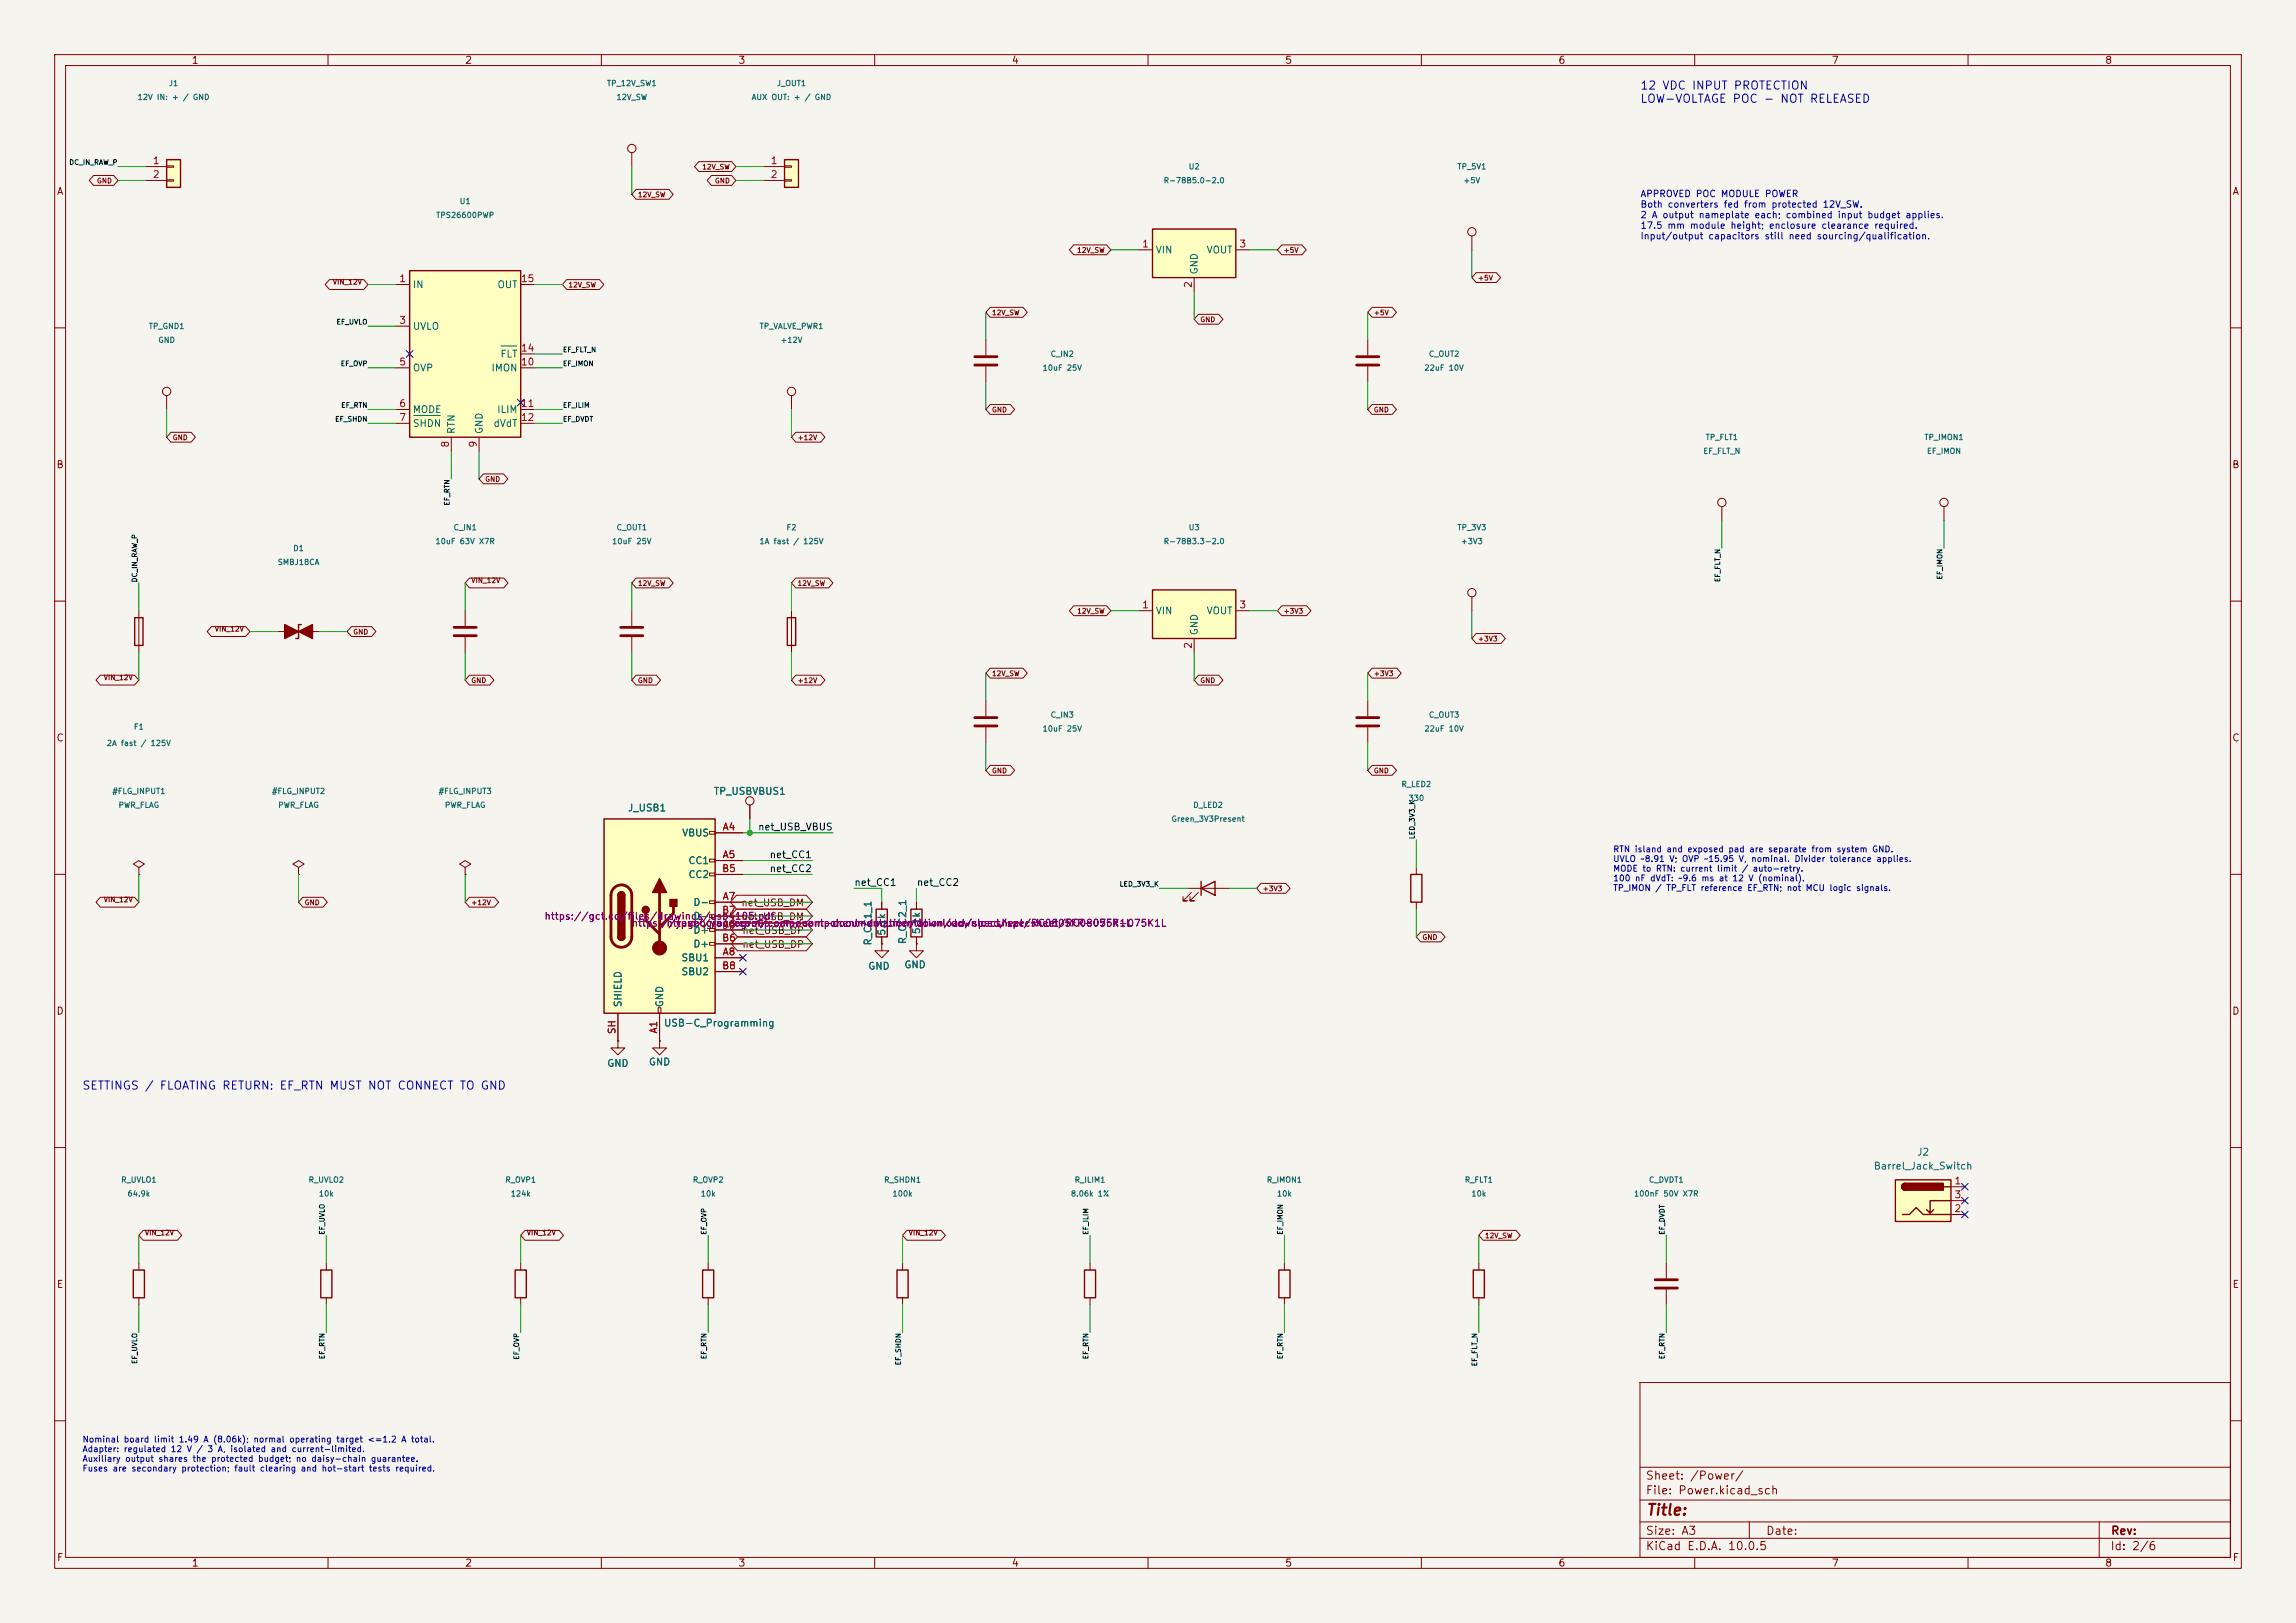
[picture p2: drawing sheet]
<svg xmlns="http://www.w3.org/2000/svg" width="420mm" height="297mm" viewBox="0 0 420 297" stroke-linecap="round" stroke-linejoin="round" font-family="sans-serif">
<defs><g id="words">
<text font-size="2" fill="#840000" x="301" y="277.8">Title:</text>
<g font-size="1.5" fill="#0000c2">
<text x="300" y="16.8">12 VDC INPUT PROTECTION</text>
<text x="300" y="19.2">LOW-VOLTAGE POC - NOT RELEASED</text>
<text x="15" y="199.8">SETTINGS / FLOATING RETURN: EF_RTN MUST NOT CONNECT TO GND</text>
</g>
<g font-size="1.5" fill="#840000">
<text x="300.9" y="273.8">File: Power.kicad_sch</text>
<text x="300.9" y="271.1">Sheet: /Power/</text>
<text x="300.9" y="281.2">Size: A3</text>
<text x="322.9" y="281.2">Date:</text>
<text x="386" y="281.2">Rev:</text>
<text x="300.9" y="284">KiCad E.D.A. 10.0.5</text>
<text x="385.9" y="284">Id: 2/6</text>
</g>
<g font-size="1.3" fill="#840000">
<text x="35" y="12">1</text>
<text x="85" y="12">2</text>
<text x="135" y="12">3</text>
<text x="185" y="12">4</text>
<text x="235" y="12">5</text>
<text x="285" y="12">6</text>
<text x="335" y="12">7</text>
<text x="385" y="12">8</text>
<text x="10.3" y="36">A</text>
<text x="408.3" y="36">A</text>
<text x="10.2" y="86">B</text>
<text x="408.2" y="86">B</text>
<text x="10.2" y="136">C</text>
<text x="408.2" y="136">C</text>
<text x="135.5" y="166.2">net_USB_DM</text>
<text x="135.5" y="168.7">net_USB_DM</text>
<text x="135.7" y="171.2">net_USB_DP</text>
<text x="135.7" y="173.8">net_USB_DP</text>
<text x="10.2" y="186">D</text>
<text x="408.2" y="186">D</text>
<text x="10.3" y="236">E</text>
<text x="408.3" y="236">E</text>
<text x="10.3" y="286">F</text>
<text x="35" y="287">1</text>
<text x="85" y="287">2</text>
<text x="135" y="287">3</text>
<text x="185" y="287">4</text>
<text x="235" y="287">5</text>
<text x="285" y="287">6</text>
<text x="335" y="287">7</text>
<text x="385" y="287">8</text>
<text x="408.3" y="286">F</text>
</g>
<g font-size="1.3" fill="#a90000">
<text x="27.8" y="30.3">1</text>
<text x="27.8" y="32.9">2</text>
<text x="140.9" y="30.3">1</text>
<text x="140.9" y="32.9">2</text>
<text x="208.8" y="45.6">1</text>
<text x="226.6" y="45.6">3</text>
<text x="72.9" y="51.9">1</text>
<text x="95.2" y="51.9">15</text>
<text x="218.3" y="52.8" transform="rotate(-90 218.3 52.8)">2</text>
<text x="72.9" y="59.6">3</text>
<text x="95.2" y="64.6">14</text>
<text x="72.9" y="67.2">5</text>
<text x="95.2" y="67.2">10</text>
<text x="72.9" y="74.8">6</text>
<text x="72.9" y="77.3">7</text>
<text x="95.2" y="74.8">11</text>
<text x="95.2" y="77.3">12</text>
<text x="82.4" y="82" transform="rotate(-90 82.4 82)">8</text>
<text x="87.5" y="82" transform="rotate(-90 87.5 82)">9</text>
<text x="208.8" y="111.6">1</text>
<text x="226.6" y="111.6">3</text>
<text x="218.3" y="118.8" transform="rotate(-90 218.3 118.8)">2</text>
<text x="132.1" y="152.3">A4</text>
<text x="132" y="159.9">B5</text>
<text x="132.1" y="157.3">A5</text>
<text x="132" y="167.5">B7</text>
<text x="132.1" y="165">A7</text>
<text x="132" y="172.6">B6</text>
<text x="132.1" y="170">A6</text>
<text x="132" y="177.7">B8</text>
<text x="132.1" y="175.1">A8</text>
<text x="112.9" y="189.4" transform="rotate(-90 112.9 189.4)">SH</text>
<text x="120.5" y="189.2" transform="rotate(-90 120.5 189.2)">A1</text>
<text x="357.4" y="217">1</text>
<text x="357.4" y="219.6">3</text>
<text x="357.4" y="222.1">2</text>
</g>
<g font-size="1.3" fill="#006464">
<text x="211.3" y="46.7">VIN</text>
<text x="220.6" y="46.7">VOUT</text>
<text x="75.4" y="53">IN</text>
<text x="90.9" y="53">OUT</text>
<text x="219.4" y="50.3" transform="rotate(-90 219.4 50.3)">GND</text>
<text x="75.4" y="60.7">UVLO</text>
<text x="91.4" y="65.7">FLT</text>
<text x="75.4" y="68.3">OVP</text>
<text x="89.8" y="68.3">IMON</text>
<text x="75.4" y="75.9">MODE</text>
<text x="90.8" y="75.9">ILIM</text>
<text x="75.4" y="78.4">SHDN</text>
<text x="83.5" y="79.5" transform="rotate(-90 83.5 79.5)">RTN</text>
<text x="88.6" y="79.5" transform="rotate(-90 88.6 79.5)">GND</text>
<text x="90.2" y="78.4">dVdT</text>
<text x="211.3" y="112.7">VIN</text>
<text x="220.6" y="112.7">VOUT</text>
<text x="219.4" y="116.4" transform="rotate(-90 219.4 116.4)">GND</text>
<text x="114.8" y="148.8">J_USB1</text>
<text x="130.5" y="145.7">TP_USBVBUS1</text>
<text x="124.7" y="153.4">VBUS</text>
<text x="125.8" y="158.4">CC1</text>
<text x="125.8" y="161">CC2</text>
<text x="126.7" y="166.1">D-</text>
<text x="126.7" y="171.1">D+</text>
<text x="126.7" y="173.7">D+</text>
<text x="126.7" y="168.6">D-</text>
<text x="159.7" y="173.1" transform="rotate(-90 159.7 173.1)">R_CC1_1</text>
<text x="162.3" y="171.3" transform="rotate(-90 162.3 171.3)">5.1k</text>
<text x="166.1" y="172.9" transform="rotate(-90 166.1 172.9)">R_CC2_1</text>
<text x="168.6" y="171.1" transform="rotate(-90 168.6 171.1)">5.1k</text>
<text x="124.5" y="176.2">SBU1</text>
<text x="124.5" y="178.8">SBU2</text>
<text x="158.7" y="177.7">GND</text>
<text x="165.3" y="177.5">GND</text>
<text x="114" y="184.4" transform="rotate(-90 114 184.4)">SHIELD</text>
<text x="121.6" y="184.4" transform="rotate(-90 121.6 184.4)">GND</text>
<text x="121.3" y="188.2">USB-C_Programming</text>
<text x="111" y="195.5">GND</text>
<text x="118.6" y="195.3">GND</text>
<text x="342.7" y="214.3">Barrel_Jack_Switch</text>
<text x="350.6" y="211.8">J2</text>
</g>
<g font-size="1.3" fill="#0f0f0f">
<text x="138.6" y="152.3">net_USB_VBUS</text>
<text x="140.7" y="159.9">net_CC2</text>
<text x="140.7" y="157.4">net_CC1</text>
<text x="156.2" y="162.4">net_CC1</text>
<text x="167.6" y="162.4">net_CC2</text>
</g>
<g font-size="1.3" fill="#840084">
<text x="99.5" y="168.6">https://gct.co/files/drawings/usb4105.pdf</text>
<text x="121.8" y="169.9">https://yageogroup.com/component-documentation/download/specsheet/RC0805FR-075K1L</text>
</g>
<g font-size="1.2" fill="#0000c2">
<text x="300" y="36.4">APPROVED POC MODULE POWER</text>
<text x="300" y="38.3">Both converters fed from protected 12V_SW.</text>
<text x="300" y="40.2">2 A output nameplate each; combined input budget applies.</text>
<text x="300" y="42.2">17.5 mm module height; enclosure clearance required.</text>
<text x="300" y="44.1">Input/output capacitors still need sourcing/qualification.</text>
</g>
<g font-size="1.1" fill="#0000c2">
<text x="295" y="156.2">RTN island and exposed pad are separate from system GND.</text>
<text x="295" y="158">UVLO ~8.91 V; OVP ~15.95 V, nominal. Divider tolerance applies.</text>
<text x="295" y="159.8">MODE to RTN: current limit / auto-retry.</text>
<text x="295" y="161.5">100 nF dVdT: ~9.6 ms at 12 V (nominal).</text>
<text x="295" y="163.3">TP_IMON / TP_FLT reference EF_RTN; not MCU logic signals.</text>
<text x="15" y="264.2">Nominal board limit 1.49 A (8.06k); normal operating target &lt;=1.2 A total.</text>
<text x="15" y="266">Adapter: regulated 12 V / 3 A, isolated and current-limited.</text>
<text x="15" y="267.8">Auxiliary output shares the protected budget; no daisy-chain guarantee.</text>
<text x="15" y="269.5">Fuses are secondary protection; fault clearing and hot-start tests required.</text>
</g>
<g font-size="1" fill="#006464">
<text x="30.8" y="16">J1</text>
<text x="110.9" y="16">TP_12V_SW1</text>
<text x="142" y="16">J_OUT1</text>
<text x="25.1" y="18.5">12V IN: + / GND</text>
<text x="112.7" y="18.5">12V_SW</text>
<text x="137.4" y="18.5">AUX OUT: + / GND</text>
<text x="212.8" y="33.8">R-78B5.0-2.0</text>
<text x="217.3" y="31.2">U2</text>
<text x="266.5" y="31.2">TP_5V1</text>
<text x="267.6" y="33.8">+5V</text>
<text x="79.7" y="40.1">TPS26600PWP</text>
<text x="84" y="37.6">U1</text>
<text x="27.1" y="60.4">TP_GND1</text>
<text x="28.9" y="63">GND</text>
<text x="138.8" y="60.4">TP_VALVE_PWR1</text>
<text x="142.7" y="63">+12V</text>
<text x="192.1" y="65.5">C_IN2</text>
<text x="261.3" y="65.5">C_OUT2</text>
<text x="190.6" y="68.1">10uF 25V</text>
<text x="260.5" y="68.1">22uF 10V</text>
<text x="311.5" y="83.3">EF_FLT_N</text>
<text x="311.9" y="80.8">TP_FLT1</text>
<text x="351.9" y="80.8">TP_IMON1</text>
<text x="352.4" y="83.3">EF_IMON</text>
<text x="53.5" y="101.1">D1</text>
<text x="79.6" y="99.8">10uF 63V X7R</text>
<text x="82.9" y="97.3">C_IN1</text>
<text x="111.9" y="99.8">10uF 25V</text>
<text x="112.7" y="97.3">C_OUT1</text>
<text x="138.8" y="99.8">1A fast / 125V</text>
<text x="143.8" y="97.3">F2</text>
<text x="212.8" y="99.8">R-78B3.3-2.0</text>
<text x="217.3" y="97.3">U3</text>
<text x="266.5" y="97.3">TP_3V3</text>
<text x="267.1" y="99.8">+3V3</text>
<text x="50.7" y="103.6">SMBJ18CA</text>
<text x="192.1" y="131.6">C_IN3</text>
<text x="261.3" y="131.6">C_OUT3</text>
<text x="19.4" y="136.8">2A fast / 125V</text>
<text x="24.4" y="133.8">F1</text>
<text x="190.6" y="134.1">10uF 25V</text>
<text x="260.5" y="134.1">22uF 10V</text>
<text x="20.4" y="145.5">#FLG_INPUT1</text>
<text x="21.6" y="148.1">PWR_FLAG</text>
<text x="49.7" y="145.5">#FLG_INPUT2</text>
<text x="50.8" y="148.1">PWR_FLAG</text>
<text x="80.1" y="145.5">#FLG_INPUT3</text>
<text x="81.3" y="148.1">PWR_FLAG</text>
<text x="218.2" y="148.1">D_LED2</text>
<text x="256.3" y="144.3">R_LED2</text>
<text x="257.6" y="146.8">330</text>
<text x="214.2" y="150.6">Green_3V3Present</text>
<text x="22.1" y="216.7">R_UVLO1</text>
<text x="23.2" y="219.2">64.9k</text>
<text x="56.4" y="216.7">R_UVLO2</text>
<text x="58.2" y="219.2">10k</text>
<text x="92.3" y="216.7">R_OVP1</text>
<text x="93.3" y="219.2">124k</text>
<text x="126.6" y="216.7">R_OVP2</text>
<text x="128.1" y="219.2">10k</text>
<text x="161.6" y="216.7">R_SHDN1</text>
<text x="163.2" y="219.2">100k</text>
<text x="195.8" y="219.2">8.06k 1%</text>
<text x="196.5" y="216.7">R_ILIM1</text>
<text x="231.6" y="216.7">R_IMON1</text>
<text x="233.5" y="219.2">10k</text>
<text x="267.8" y="216.7">R_FLT1</text>
<text x="269.1" y="219.2">10k</text>
<text x="298.8" y="219.2">100nF 50V X7R</text>
<text x="301.5" y="216.7">C_DVDT1</text>
</g>
<g font-size=".9" fill="#0f0f0f">
<text x="12.6" y="30.4">DC_IN_RAW_P</text>
<text x="61.5" y="59.6">EF_UVLO</text>
<text x="102.9" y="64.7">EF_FLT_N</text>
<text x="62.2" y="67.2">EF_OVP</text>
<text x="102.9" y="67.2">EF_IMON</text>
<text x="61.2" y="77.4">EF_SHDN</text>
<text x="62.3" y="74.8">EF_RTN</text>
<text x="102.9" y="77.4">EF_DVDT</text>
<text x="102.9" y="74.8">EF_ILIM</text>
<text x="82.5" y="92.6" transform="rotate(-90 82.5 92.6)">EF_RTN</text>
<text x="25.3" y="106.7" transform="rotate(-90 25.3 106.7)">DC_IN_RAW_P</text>
<text x="314.9" y="106.6" transform="rotate(-90 314.9 106.6)">EF_FLT_N</text>
<text x="355.5" y="106.1" transform="rotate(-90 355.5 106.1)">EF_IMON</text>
<text x="259" y="153.7" transform="rotate(-90 259 153.7)">LED_3V3_K</text>
<text x="204.7" y="162.5">LED_3V3_K</text>
<text x="59.6" y="226" transform="rotate(-90 59.6 226)">EF_UVLO</text>
<text x="129.4" y="226" transform="rotate(-90 129.4 226)">EF_OVP</text>
<text x="199.3" y="226" transform="rotate(-90 199.3 226)">EF_ILIM</text>
<text x="234.9" y="226" transform="rotate(-90 234.9 226)">EF_IMON</text>
<text x="304.7" y="226" transform="rotate(-90 304.7 226)">EF_DVDT</text>
<text x="25.3" y="249.7" transform="rotate(-90 25.3 249.7)">EF_UVLO</text>
<text x="59.6" y="248.8" transform="rotate(-90 59.6 248.8)">EF_RTN</text>
<text x="95.2" y="248.9" transform="rotate(-90 95.2 248.9)">EF_OVP</text>
<text x="129.4" y="248.8" transform="rotate(-90 129.4 248.8)">EF_RTN</text>
<text x="165" y="249.9" transform="rotate(-90 165 249.9)">EF_SHDN</text>
<text x="199.3" y="248.8" transform="rotate(-90 199.3 248.8)">EF_RTN</text>
<text x="234.9" y="248.8" transform="rotate(-90 234.9 248.8)">EF_RTN</text>
<text x="270.4" y="250.1" transform="rotate(-90 270.4 250.1)">EF_FLT_N</text>
<text x="304.7" y="248.8" transform="rotate(-90 304.7 248.8)">EF_RTN</text>
</g>
<g font-size=".9" fill="#840000">
<text x="17.6" y="33.8">GND</text>
<text x="128.4" y="31.2">12V_SW</text>
<text x="130.7" y="33.8">GND</text>
<text x="116.6" y="36.3">12V_SW</text>
<text x="196.9" y="46.5">12V_SW</text>
<text x="234.7" y="46.5">+5V</text>
<text x="60.8" y="52.3">VIN_12V</text>
<text x="103.9" y="52.8">12V_SW</text>
<text x="270.3" y="51.5">+5V</text>
<text x="181.4" y="57.9">12V_SW</text>
<text x="219.5" y="59.2">GND</text>
<text x="251.2" y="57.9">+5V</text>
<text x="181.4" y="75.7">GND</text>
<text x="251.2" y="75.7">GND</text>
<text x="31.5" y="80.8">GND</text>
<text x="145.8" y="80.8">+12V</text>
<text x="88.7" y="88.4">GND</text>
<text x="86.1" y="106.9">VIN_12V</text>
<text x="116.6" y="107.4">12V_SW</text>
<text x="145.8" y="107.4">12V_SW</text>
<text x="196.9" y="112.5">12V_SW</text>
<text x="234.7" y="112.5">+3V3</text>
<text x="39.2" y="115.8">VIN_12V</text>
<text x="64.5" y="116.3">GND</text>
<text x="270.3" y="117.6">+3V3</text>
<text x="18.9" y="124.7">VIN_12V</text>
<text x="86.1" y="125.2">GND</text>
<text x="116.6" y="125.2">GND</text>
<text x="145.8" y="125.2">+12V</text>
<text x="181.4" y="123.9">12V_SW</text>
<text x="219.5" y="125.2">GND</text>
<text x="251.2" y="123.9">+3V3</text>
<text x="181.4" y="141.7">GND</text>
<text x="251.2" y="141.7">GND</text>
<text x="18.9" y="165.3">VIN_12V</text>
<text x="55.6" y="165.8">GND</text>
<text x="86.1" y="165.8">+12V</text>
<text x="230.9" y="163.3">+3V3</text>
<text x="260.1" y="172.2">GND</text>
<text x="26.4" y="226.3">VIN_12V</text>
<text x="96.3" y="226.3">VIN_12V</text>
<text x="166.1" y="226.3">VIN_12V</text>
<text x="271.5" y="226.8">12V_SW</text>
</g>
</g></defs>
<path d="M0 0h420v297h-420z" fill="#f5f4ef" stroke="#f5f4ef" stroke-width=".18"/>
<g fill="none" stroke="#840000" stroke-width=".18">
<path d="M10 10h400v277h-400zM12 12h396v273h-396zM60 10v2M110 10v2M160 10v2M210 10v2M260 10v2M310 10v2M360 10v2M10 60h2M408 60h2M10 110h2"/>
<path d="M408 110h2M10 160h2M408 160h2M167.6 172.7v1.3h1.3l-1.3 1.3-1.2-1.3h1.2M167.6 172.7h.1M10 210h2M408 210h2M300 253h108v32h-108zM10 260h2M300 278.5h108M300 274.5h108M300 268.5h108"/>
<path d="M320 278.5v3M384 278.5v6.5M408 260h2M60 285v2M110 285v2M160 285v2M210 285v2M260 285v2M300 281.5h108M310 285v2M360 285v2"/>
</g>
<path d="M110.5 149.9h20.3v35.5h-20.3z" fill="#ffffc2"/>
<g fill="none" stroke="#840000" stroke-width=".18">
<path d="M129.8 152.1h1v.6h-1zM129.8 157.2h1v.5h-1zM129.8 159.8h1v.5h-1zM130.8 152.4h5.1M130.8 157.5h5.1M129.8 164.8h1v.6h-1zM129.8 167.4h1v.5h-1zM129.8 169.9h1v.5h-1zM129.8 172.5h1v.5h-1zM130.8 170.2h5.1M130.8 165.1h5.1M130.8 175.3h5.1"/>
<path d="M130.8 160h5.1M130.8 172.7h5.1M130.8 167.6h5.1M130.8 177.8h5.1M113 190.5v1.3h1.3l-1.3 1.2-1.2-1.2h1.2M113 190.5h.1M113 185.4v5.1M120.4 184.4h.5v1h-.5zM120.6 185.4v5.1"/>
</g>
<path d="M110.5 149.9h20.3v35.5h-20.3zM113 163.8a.64 .64 0 0 1 .7-.6 .64 .64 0 0 1 .6 .6M113 171.5a.64 .64 0 0 0 .7 .6 .64 .64 0 0 0 .6-.6" fill="none" stroke="#840000" stroke-width=".25"/>
<path d="M112.3 162.5a1.9 1.9 0 0 1 2.1-.4 1.9 1.9 0 0 1 1.2 1.7v7.7a1.91 1.91 0 0 1-1.9 1.8 1.91 1.91 0 0 1-1.9-1.8v-7.8l.1-.7zM118.1 167.1v1.3l2.5 2.5M120.6 163.3v10.2M123.2 165.9v1.2l-2.6 2.6" fill="none" stroke="#840000" stroke-width=".51"/>
<g fill="#840000" stroke="#840000" stroke-width=".25">
<path d="M113 163.8h1.3v7.7h-1.3z"/>
<path d="M113.2 163.4a.64 .64 0 0 1 .7-.2 .64 .64 0 0 1 .4 .6h-1.3z"/>
<path d="M113 171.5h1.3a.64 .64 0 0 1-.6 .6 .64 .64 0 0 1-.7-.6z"/>
<path d="M120.6 160.8l1.3 2.5h-2.5z"/>
<path d="M122.6 164.6h1.2v1.3h-1.2z"/>
<circle cx="118.1" cy="166.5" r=".63"/>
</g>
<circle cx="120.6" cy="173.5" r="1.27" fill="#840000" stroke="#840000" stroke-width=".18"/>
<path d="M74.9 49.5h20.3v30.5h-20.3z" fill="#ffffc2"/>
<path d="M74.9 49.5h20.3v30.5h-20.3zM144 113h1.5v5.1h-1.5zM160.3 166.4h2v5.1h-2zM166.6 166.4h2.1v5.1h-2.1zM258.1 160h2v5.1h-2zM24.4 232.4h2v5.1h-2zM58.7 232.4h2v5.1h-2zM94.2 232.4h2.1v5.1h-2.1zM164.1 232.4h2v5.1h-2z" fill="none" stroke="#840000" stroke-width=".25"/>
<g fill="none" stroke="#840000" stroke-width=".18">
<path d="M72.4 52.1h2.5M72.4 59.7h2.5M95.2 52.1h2.6M72.4 67.3h2.5M72.4 74.9h2.5M72.4 77.5h2.5M95.2 67.3h2.6M95.2 74.9h2.6M95.2 77.5h2.6M95.2 64.8h2.6M250.2 62.2v2.8M250.2 67.1v2.8"/>
<path d="M82.5 80v2.6M87.6 80v2.6M144.8 111.8v7.6M54.6 158.8l1-.7-1-.6-1 .6 1 .7v1.2M85.1 158.8l1-.7-1-.6-1 .6 1 .7v1.2M259.1 158.8v1.2M54.6 160h.1M85.1 160h.1M161.3 172.7v1.3h1.3l-1.3 1.3-1.3-1.3h1.3M161.3 172.7h.1M161.3 165.1v1.3M161.3 171.5v1.2"/>
<path d="M167.6 165.1v1.3M167.6 171.5v1.2M259.1 165.1v1.3M120.6 190.5v1.3h1.3l-1.3 1.2-1.2-1.2h1.2M120.6 190.5h.1M25.4 231.1v1.3M25.4 237.5v1.3M59.7 231.1v1.3M59.7 237.5v1.3M95.2 231.1v1.3M95.2 237.5v1.3M165.1 231.1v1.3"/>
<path d="M165.1 237.5v1.3"/>
</g>
<path d="M75.7 76h4.9M91.7 63.3h2.8" fill="none" stroke="#006464" stroke-width=".18"/>
<path d="M248.2 65.3h4M248.2 66.8h4" fill="none" stroke="#840000" stroke-width=".51"/>
<path d="M210.8 108h15.3v8.8h-15.3z" fill="#ffffc2"/>
<path d="M210.8 108h15.3v8.8h-15.3zM219.7 162.6l2.5-1.3v2.5zM219.7 161.3v2.5" fill="none" stroke="#840000" stroke-width=".25"/>
<path d="M115.6 111.8v2.8M115.6 116.6v2.8M208.3 111.8h2.5M218.4 116.8v2.6M226.1 111.8h2.5M25.4 158.8l1-.7-1-.6-1 .6 1 .7v1.2M25.4 160h.1M217.2 162.6h7.6M217.9 163.3l-1.5 1.5h.8h-.8v-.7M219.2 163.3l-1.5 1.5h.7h-.7v-.7" fill="none" stroke="#840000" stroke-width=".18"/>
<path d="M113.5 114.8h4.1M113.5 116.3h4.1" fill="none" stroke="#840000" stroke-width=".51"/>
<path d="M143.5 29.2h2.5v5.1h-2.5z" fill="#ffffc2"/>
<path d="M143.5 29.2h2.5v5.1h-2.5z" fill="none" stroke="#840000" stroke-width=".25"/>
<path d="M139.7 30.5h3.8M139.7 33h3.8M143.5 30.4h1.3v.2h-1.3zM143.5 32.9h1.3v.2h-1.3z" fill="none" stroke="#840000" stroke-width=".18"/>
<path d="M346.7 215.9h10.2v7.6h-10.2z" fill="#ffffc2"/>
<path d="M346.7 215.9h10.2v7.6h-10.2zM348.5 216.5a.64 .64 0 0 0-.6 .7 .64 .64 0 0 0 .6 .6M355.6 217.2h1.3M356.9 219.7h-3.8v2.3l-.7-.6M198.4 232.4h2v5.1h-2zM348 222.2h1.2l1.3-1.2 1.3 1.2h5.1M353.7 221.4l-.6 .6" fill="none" stroke="#840000" stroke-width=".25"/>
<g fill="#840000" stroke="#840000" stroke-width=".25">
<path d="M348 216.7l.5-.2v1.3a.64 .64 0 0 1-.6-.4 .64 .64 0 0 1 .1-.7z"/>
<path d="M348.5 216.5h7v1.3h-7z"/>
</g>
<g fill="none" stroke="#840000" stroke-width=".18">
<path d="M115.6 27.9v2.6M269.2 43.2v2.5M144.8 72.4v2.5M356.9 217.2h2.5M356.9 219.7h2.5M199.4 231.1v1.3M199.4 237.5v1.3M356.9 222.2h2.5"/>
<circle cx="115.6" cy="27.2" r=".76"/>
<circle cx="269.2" cy="42.4" r=".76"/>
<circle cx="144.8" cy="71.6" r=".76"/>
</g>
<path d="M210.8 41.9h15.3v8.9h-15.3z" fill="#ffffc2"/>
<path d="M210.8 41.9h15.3v8.9h-15.3zM128.5 232.4h2.1v5.1h-2.1zM233.9 232.4h2.1v5.1h-2.1zM269.5 232.4h2v5.1h-2z" fill="none" stroke="#840000" stroke-width=".25"/>
<g fill="none" stroke="#840000" stroke-width=".18">
<path d="M208.3 45.7h2.5M218.4 50.8v2.5M226.1 45.7h2.5M180.3 62.2v2.8M180.3 67.1v2.8M315 92.7v2.6M269.2 109.2v2.6M250.2 128.3v2.8M250.2 133.1v2.8M129.5 231.1v1.3M129.5 237.5v1.3M234.9 231.1v1.3"/>
<path d="M234.9 237.5v1.3M270.5 231.1v1.3M270.5 237.5v1.3M304.8 231.1v2.8M304.8 236v2.8"/>
<circle cx="315" cy="91.9" r=".76"/>
<circle cx="269.2" cy="108.5" r=".76"/>
</g>
<path d="M178.3 65.3h4.1M178.3 66.8h4.1M248.2 131.3h4M248.2 132.8h4M302.8 234.2h4M302.8 235.7h4" fill="none" stroke="#840000" stroke-width=".51"/>
<path d="M30.5 29.2h2.5v5.1h-2.5z" fill="#ffffc2"/>
<path d="M30.5 29.2h2.5v5.1h-2.5zM24.6 113h1.6v5.1h-1.6zM55.1 114.3h-.5v2.5h-.5" fill="none" stroke="#840000" stroke-width=".25"/>
<g fill="none" stroke="#840000" stroke-width=".18">
<path d="M17.1 32.1h3.7l.8 .9-.8 .9h-3.7l-.8-.9zM26.7 30.5h3.8M26.7 33h3.8M30.5 30.4h1.2v.2h-1.2zM30.5 32.9h1.2v.2h-1.2zM116.4 34.7h6l.7 .9-.7 .9h-6l-.8-.9zM127.8 29.6h6l.8 .9-.8 .9h-6l-.8-.9zM130.1 32.1h3.7l.8 .9-.8 .9h-3.7l-.7-.9zM60.3 51.2h6.2l.8 .9-.8 .9h-6.2l-.8-.9zM103.7 51.2h6l.7 .9-.7 .9h-6l-.8-.9zM181.1 56.2h6l.8 1-.8 .9h-6l-.8-.9zM196.4 44.8h6l.8 .9-.8 .9h-6l-.8-.9z"/>
<path d="M219.2 57.5h3.7l.8 .9-.8 .9h-3.7l-.8-.9zM234.5 44.8h3.7l.7 .9-.7 .9h-3.7l-.8-.9zM251 56.2h3.7l.8 1-.8 .9h-3.7l-.8-.9zM270 49.9h3.7l.8 .9-.8 .9h-3.7l-.8-.9zM30.5 72.4v2.5M31.3 79.1h3.7l.7 .9-.7 .9h-3.7l-.8-.9zM145.6 79.1h4.5l.8 .9-.8 .9h-4.5l-.8-.9zM181.1 74h3.7l.8 .9-.8 .9h-3.7l-.8-.9zM251 74h3.7l.8 .9-.8 .9h-3.7l-.8-.9zM88.4 86.7h3.7l.8 .9-.8 .9h-3.7l-.8-.9zM355.6 92.7v2.6M25.4 111.8v7.6"/>
<path d="M38.7 114.7h6.2l.8 .9-.8 .9h-6.2l-.8-.9zM50.8 115.6h7.6M64.3 114.7h3.7l.8 .9-.8 .9h-3.7l-.8-.9zM85.1 111.8v2.8M85.1 116.6v2.8M85.9 105.8h6.2l.8 .9-.8 .9h-6.2l-.8-.9zM116.4 105.8h6l.7 .9-.7 .9h-6l-.8-.9zM145.6 105.8h6l.8 .9-.8 .9h-6l-.8-.9zM196.4 110.9h6l.8 .9-.8 .9h-6l-.8-.9zM234.5 110.9h4.5l.8 .9-.8 .9h-4.5l-.8-.9zM270 115.9h4.6l.8 .9-.8 .9h-4.6l-.8-.9zM18.4 123.6h6.2l.8 .9-.8 .9h-6.2l-.8-.9z"/>
<path d="M85.9 123.6h3.7l.8 .9-.8 .9h-3.7l-.8-.9zM116.4 123.6h3.6l.8 .9-.8 .9h-3.6l-.8-.9zM145.6 123.6h4.5l.8 .9-.8 .9h-4.5l-.8-.9zM180.3 128.3v2.8M180.3 133.1v2.8M181.1 122.3h6l.8 .9-.8 .9h-6l-.8-.9zM219.2 123.6h3.7l.8 .9-.8 .9h-3.7l-.8-.9zM251 122.3h4.5l.8 .9-.8 .9h-4.5l-.8-.9zM130.8 152.4h5.1M130.8 157.5h5.1M137.2 147.3v2.6M181.1 140.1h3.7l.8 .9-.8 .9h-3.7l-.8-.9z"/>
<path d="M251 140.1h3.7l.8 .9-.8 .9h-3.7l-.8-.9zM18.4 164.2h6.2l.8 .9-.8 .9h-6.2l-.8-.9zM55.4 164.2h3.7l.8 .9-.8 .9h-3.7l-.8-.9zM85.9 164.2h4.5l.8 .9-.8 .9h-4.5l-.8-.9zM130.8 170.2h5.1M130.8 165.1h5.1M130.8 175.3h5.1M130.8 160h5.1M130.8 172.7h5.1M130.8 167.6h5.1M130.8 177.8h5.1M134.7 166.4h12.8l1.1 1.2-1.1 1.3h-12.8l-1.1-1.3z"/>
<path d="M134.7 163.8h12.8l1.1 1.3-1.1 1.3h-12.8l-1.1-1.3zM134.9 168.9h12.6l1.1 1.3-1.1 1.3h-12.6l-1.1-1.3zM134.9 171.4h12.6l1.1 1.3-1.1 1.3h-12.6l-1.1-1.3zM161.3 172.7h.1M161.3 165.1v1.3M161.3 171.5v1.2M167.6 172.7h.1M167.6 165.1v1.3M167.6 171.5v1.2M230.7 161.7h4.5l.8 .9-.8 .9h-4.5l-.8-.9zM259.9 170.5h3.7l.7 1-.7 .9h-3.7l-.8-.9zM113 190.5h.1"/>
<path d="M113 185.4v5.1M120.6 190.5h.1M120.6 185.4v5.1M26.2 225.2h6.2l.8 .9-.8 .9h-6.2l-.8-.9zM96 225.2h6.3l.8 .9-.8 .9h-6.3l-.8-.9zM165.9 225.2h6.2l.8 .9-.8 .9h-6.2l-.8-.9zM271.3 225.2h6l.8 .9-.8 .9h-6l-.8-.9z"/>
<circle cx="30.5" cy="71.6" r=".76"/>
<circle cx="355.6" cy="91.9" r=".76"/>
<circle cx="137.2" cy="146.6" r=".76"/>
</g>
<g fill="#840000" stroke="#840000" stroke-width=".25">
<path d="M52.1 114.3l2.5 1.3-2.5 1.2z"/>
<path d="M54.6 115.6l2.5-1.3v2.5z"/>
</g>
<path d="M83.1 114.8h4M83.1 116.3h4M178.3 131.3h4.1M178.3 132.8h4.1" fill="none" stroke="#840000" stroke-width=".51"/>
<g fill="none" stroke="#009600" stroke-width=".18">
<path d="M21.6 33h5.1M21.6 30.5h5.1M115.6 30.5v5.1M134.6 33h5.1M134.6 30.5h5.1M67.3 52.1h5.1M67.3 59.7h5.1M97.8 52.1h5.1M180.3 57.2v5M203.2 45.7h5.1M218.4 53.3v5.1M228.6 45.7h5.1"/>
<path d="M250.2 57.2v5M269.2 45.7v5.1M30.5 74.9v5.1M67.3 67.3h5.1M67.3 74.9h5.1M67.3 77.5h5.1M97.8 67.3h5.1M97.8 64.8h5.1M97.8 74.9h5.1M97.8 77.5h5.1M144.8 74.9v5.1M180.3 69.9v5"/>
<path d="M250.2 69.9v5M82.5 82.6v5M87.6 82.6v5M315 95.3v5M355.6 95.3v5M25.4 106.7v5.1M25.4 119.4v5.1M45.7 115.6h5.1M58.4 115.6h5.1M85.1 106.7v5.1M85.1 119.4v5.1M115.6 106.7v5.1"/>
<path d="M115.6 119.4v5.1M144.8 106.7v5.1M144.8 119.4v5.1M203.2 111.8h5.1M218.4 119.4v5.1M228.6 111.8h5.1M269.2 111.8v5M180.3 123.2v5.1M180.3 135.9v5.1M250.2 123.2v5.1M250.2 135.9v5.1M135.9 157.5h12.7"/>
<path d="M135.9 152.4h16.5M137.2 149.9v2.5M259.1 153.7v5.1M25.4 160v5.1M54.6 160v5.1M85.1 160v5.1M135.9 160h12.7M135.9 170.2h12.7M135.9 167.6h12.7M135.9 165.1h12.7M135.9 172.7h12.7M156.2 162.6h5.1v2.5"/>
<path d="M167.6 162.6v2.5M212.1 162.6h5.1M224.8 162.6h5.1M259.1 166.4v5.1M25.4 226.1v5M25.4 238.8v5M59.7 226.1v5M59.7 238.8v5M95.2 226.1v5M95.2 238.8v5M129.5 226.1v5M129.5 238.8v5"/>
<path d="M165.1 226.1v5M165.1 238.8v5M199.4 226.1v5M199.4 238.8v5M234.9 226.1v5M234.9 238.8v5M270.5 226.1v5M270.5 238.8v5M304.8 226.1v5M304.8 238.8v5"/>
</g>
<g fill="none" stroke="#000084" stroke-width=".18">
<path d="M74.3 64.2l1.2 1.2M75.5 64.2l-1.2 1.2M94.6 73.1l1.3 1.2M95.9 73.1l-1.3 1.2M135.3 177.2l1.2 1.2M135.3 174.7l1.2 1.2M136.5 177.2l-1.2 1.2M136.5 174.7l-1.2 1.2M358.8 216.6l1.2 1.2M358.8 219.1l1.2 1.2M360 216.6l-1.2 1.2M360 219.1l-1.2 1.2"/>
<path d="M358.8 221.6l1.2 1.3M360 221.6l-1.2 1.3"/>
</g>
<circle cx="137.2" cy="152.4" r=".46" fill="#009600" stroke="#009600" stroke-width=".18"/>
<use href="#words"/>
</svg>
